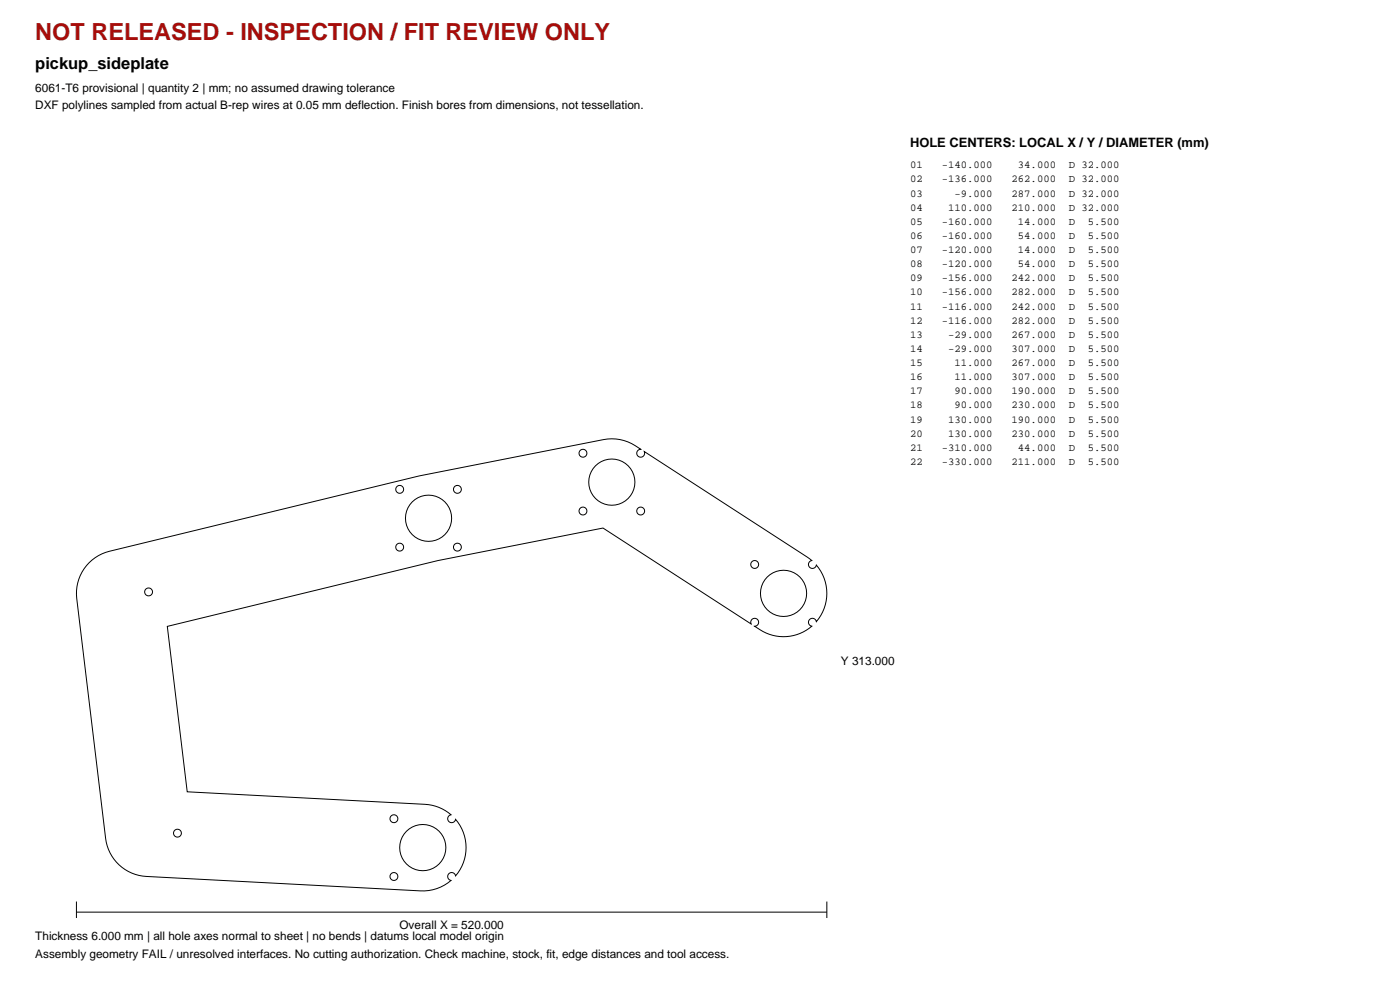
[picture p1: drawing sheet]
<svg xmlns="http://www.w3.org/2000/svg" width="420mm" height="297mm" viewBox="0 0 420 297" stroke-linecap="round" stroke-linejoin="round" font-family="sans-serif">
<defs><g id="words">
<text font-size="7.1" fill="#a60d0a" x="10.6" y="12">NOT RELEASED - INSPECTION / FIT REVIEW ONLY</text>
<text font-size="4.9" x="10.6" y="20.8">pickup_sideplate</text>
<text font-size="3.9" x="273" y="44.1">HOLE CENTERS: LOCAL X / Y / DIAMETER (mm)</text>
<g font-size="3.5">
<text x="10.6" y="27.5">6061-T6 provisional | quantity 2 | mm; no assumed drawing tolerance</text>
<text x="10.6" y="32.8">DXF polylines sampled from actual B-rep wires at 0.05 mm deflection. Finish bores from dimensions, not tessellation.</text>
<text x="252.3" y="199.3">Y 313.000</text>
<text x="10.6" y="281.8">Thickness 6.000 mm | all hole axes normal to sheet | no bends | datums local model origin</text>
<text x="119.9" y="278.3">Overall X = 520.000</text>
<text x="10.6" y="287.1">Assembly geometry FAIL / unresolved interfaces. No cutting authorization. Check machine, stock, fit, edge distances and tool access.</text>
</g>
<g font-size="3.2">
<text x="273" y="50.4">01</text>
<text x="282.5" y="50.4">-140.000</text>
<text x="305.4" y="50.4">34.000</text>
<text x="320.6" y="50.4">D 32.000</text>
<text x="273" y="54.7">02</text>
<text x="273" y="58.9">03</text>
<text x="282.5" y="54.7">-136.000</text>
<text x="286.3" y="58.9">-9.000</text>
<text x="303.5" y="54.7">262.000</text>
<text x="303.5" y="58.9">287.000</text>
<text x="320.6" y="54.7">D 32.000</text>
<text x="320.6" y="58.9">D 32.000</text>
<text x="273" y="63.1">04</text>
<text x="284.4" y="63.1">110.000</text>
<text x="303.5" y="63.1">210.000</text>
<text x="320.6" y="63.1">D 32.000</text>
<text x="273" y="67.4">05</text>
<text x="273" y="71.6">06</text>
<text x="282.5" y="67.4">-160.000</text>
<text x="282.5" y="71.6">-160.000</text>
<text x="305.4" y="67.4">14.000</text>
<text x="305.4" y="71.6">54.000</text>
<text x="320.6" y="67.4">D</text>
<text x="320.6" y="71.6">D</text>
<text x="326.3" y="67.4">5.500</text>
<text x="326.3" y="71.6">5.500</text>
<text x="273" y="75.8">07</text>
<text x="282.5" y="75.8">-120.000</text>
<text x="305.4" y="75.8">14.000</text>
<text x="320.6" y="75.8">D</text>
<text x="326.3" y="75.8">5.500</text>
<text x="273" y="80.1">08</text>
<text x="282.5" y="80.1">-120.000</text>
<text x="305.4" y="80.1">54.000</text>
<text x="320.6" y="80.1">D</text>
<text x="326.3" y="80.1">5.500</text>
<text x="273" y="84.3">09</text>
<text x="273" y="88.5">10</text>
<text x="282.5" y="84.3">-156.000</text>
<text x="282.5" y="88.5">-156.000</text>
<text x="303.5" y="84.3">242.000</text>
<text x="303.5" y="88.5">282.000</text>
<text x="320.6" y="84.3">D</text>
<text x="320.6" y="88.5">D</text>
<text x="326.3" y="84.3">5.500</text>
<text x="326.3" y="88.5">5.500</text>
<text x="273" y="92.8">11</text>
<text x="282.5" y="92.8">-116.000</text>
<text x="303.5" y="92.8">242.000</text>
<text x="320.6" y="92.8">D</text>
<text x="326.3" y="92.8">5.500</text>
<text x="273" y="97">12</text>
<text x="273" y="101.2">13</text>
<text x="282.5" y="97">-116.000</text>
<text x="284.4" y="101.2">-29.000</text>
<text x="303.5" y="97">282.000</text>
<text x="303.5" y="101.2">267.000</text>
<text x="320.6" y="97">D</text>
<text x="320.6" y="101.2">D</text>
<text x="326.3" y="97">5.500</text>
<text x="326.3" y="101.2">5.500</text>
<text x="273" y="105.5">14</text>
<text x="284.4" y="105.5">-29.000</text>
<text x="303.5" y="105.5">307.000</text>
<text x="320.6" y="105.5">D</text>
<text x="326.3" y="105.5">5.500</text>
<text x="273" y="109.7">15</text>
<text x="273" y="113.9">16</text>
<text x="286.3" y="109.7">11.000</text>
<text x="286.3" y="113.9">11.000</text>
<text x="303.5" y="109.7">267.000</text>
<text x="303.5" y="113.9">307.000</text>
<text x="320.6" y="109.7">D</text>
<text x="320.6" y="113.9">D</text>
<text x="326.3" y="109.7">5.500</text>
<text x="326.3" y="113.9">5.500</text>
<text x="273" y="118.2">17</text>
<text x="286.3" y="118.2">90.000</text>
<text x="303.5" y="118.2">190.000</text>
<text x="320.6" y="118.2">D</text>
<text x="326.3" y="118.2">5.500</text>
<text x="273" y="122.4">18</text>
<text x="286.3" y="122.4">90.000</text>
<text x="303.5" y="122.4">230.000</text>
<text x="320.6" y="122.4">D</text>
<text x="326.3" y="122.4">5.500</text>
<text x="273" y="126.6">19</text>
<text x="273" y="130.9">20</text>
<text x="284.4" y="126.6">130.000</text>
<text x="284.4" y="130.9">130.000</text>
<text x="303.5" y="126.6">190.000</text>
<text x="303.5" y="130.9">230.000</text>
<text x="320.6" y="126.6">D</text>
<text x="320.6" y="130.9">D</text>
<text x="326.3" y="126.6">5.500</text>
<text x="326.3" y="130.9">5.500</text>
<text x="273" y="135.1">21</text>
<text x="282.5" y="135.1">-310.000</text>
<text x="305.4" y="135.1">44.000</text>
<text x="320.6" y="135.1">D</text>
<text x="326.3" y="135.1">5.500</text>
<text x="273" y="139.3">22</text>
<text x="282.5" y="139.3">-330.000</text>
<text x="303.5" y="139.3">211.000</text>
<text x="320.6" y="139.3">D</text>
<text x="326.3" y="139.3">5.500</text>
</g>
</g></defs>
<g fill="none" stroke="#000" stroke-width=".3">
<path d="M26.8 168.6l2.8-2.1 3.3-1.3 92.6-22.5 55.5-10.9a13.6 13.6 0 0 1 11.2 2.8 1.19 1.19 0 0 0-1.2 1.4 1.19 1.19 0 0 0 1.5 1 1.19 1.19 0 0 0 .8-1.7l50.2 32.7a1.19 1.19 0 0 0-1 1.2 1.19 1.19 0 0 0 1.2 1.2 1.19 1.19 0 0 0 1.2-1.1 13 13 0 0 1 0 17 1.19 1.19 0 0 0-1.2-1 1.19 1.19 0 0 0-1.2 1.1 1.19 1.19 0 0 0 1 1.3 13.3 13.3 0 0 1-17.1 0 1.19 1.19 0 0 0 1.2-1.4 1.19 1.19 0 0 0-1.5-1 1.19 1.19 0 0 0-.8 1.7l-44.4-28.7-49.5 9.7-81.2 19.7 6 49.6 71.3 3.8a13 13 0 0 1 7.8 3.1 1.19 1.19 0 0 0-1 1.2 1.19 1.19 0 0 0 1.1 1.2 1.19 1.19 0 0 0 1.3-1.1 13 13 0 0 1 0 17 1.19 1.19 0 0 0-1.3-1 1.19 1.19 0 0 0-1.1 1.1 1.19 1.19 0 0 0 1 1.3 13 13 0 0 1-9.1 3.1l-82.3-4.3a13 13 0 0 1-12.2-11.4l-8.7-71.9a13 13 0 0 1 3.8-10.8zM22.9 273.4h225.2M22.9 270.2v4.9M248.1 270.2v4.9"/>
<circle cx="174.9" cy="135.8" r="1.19"/>
<circle cx="119.9" cy="146.7" r="1.19"/>
<circle cx="128.6" cy="155.3" r="6.9"/>
<circle cx="137.2" cy="146.7" r="1.19"/>
<circle cx="174.9" cy="153.2" r="1.19"/>
<circle cx="183.5" cy="144.5" r="6.9"/>
<circle cx="192.2" cy="153.2" r="1.19"/>
<circle cx="44.6" cy="177.4" r="1.19"/>
<circle cx="119.9" cy="164" r="1.19"/>
<circle cx="137.2" cy="164" r="1.19"/>
<circle cx="226.4" cy="169.2" r="1.19"/>
<circle cx="235.1" cy="177.8" r="6.9"/>
<circle cx="53.2" cy="249.7" r="1.19"/>
<circle cx="118.2" cy="245.4" r="1.19"/>
<circle cx="126.8" cy="254" r="6.9"/>
<circle cx="118.2" cy="262.7" r="1.19"/>
</g>
<use href="#words"/>
</svg>
